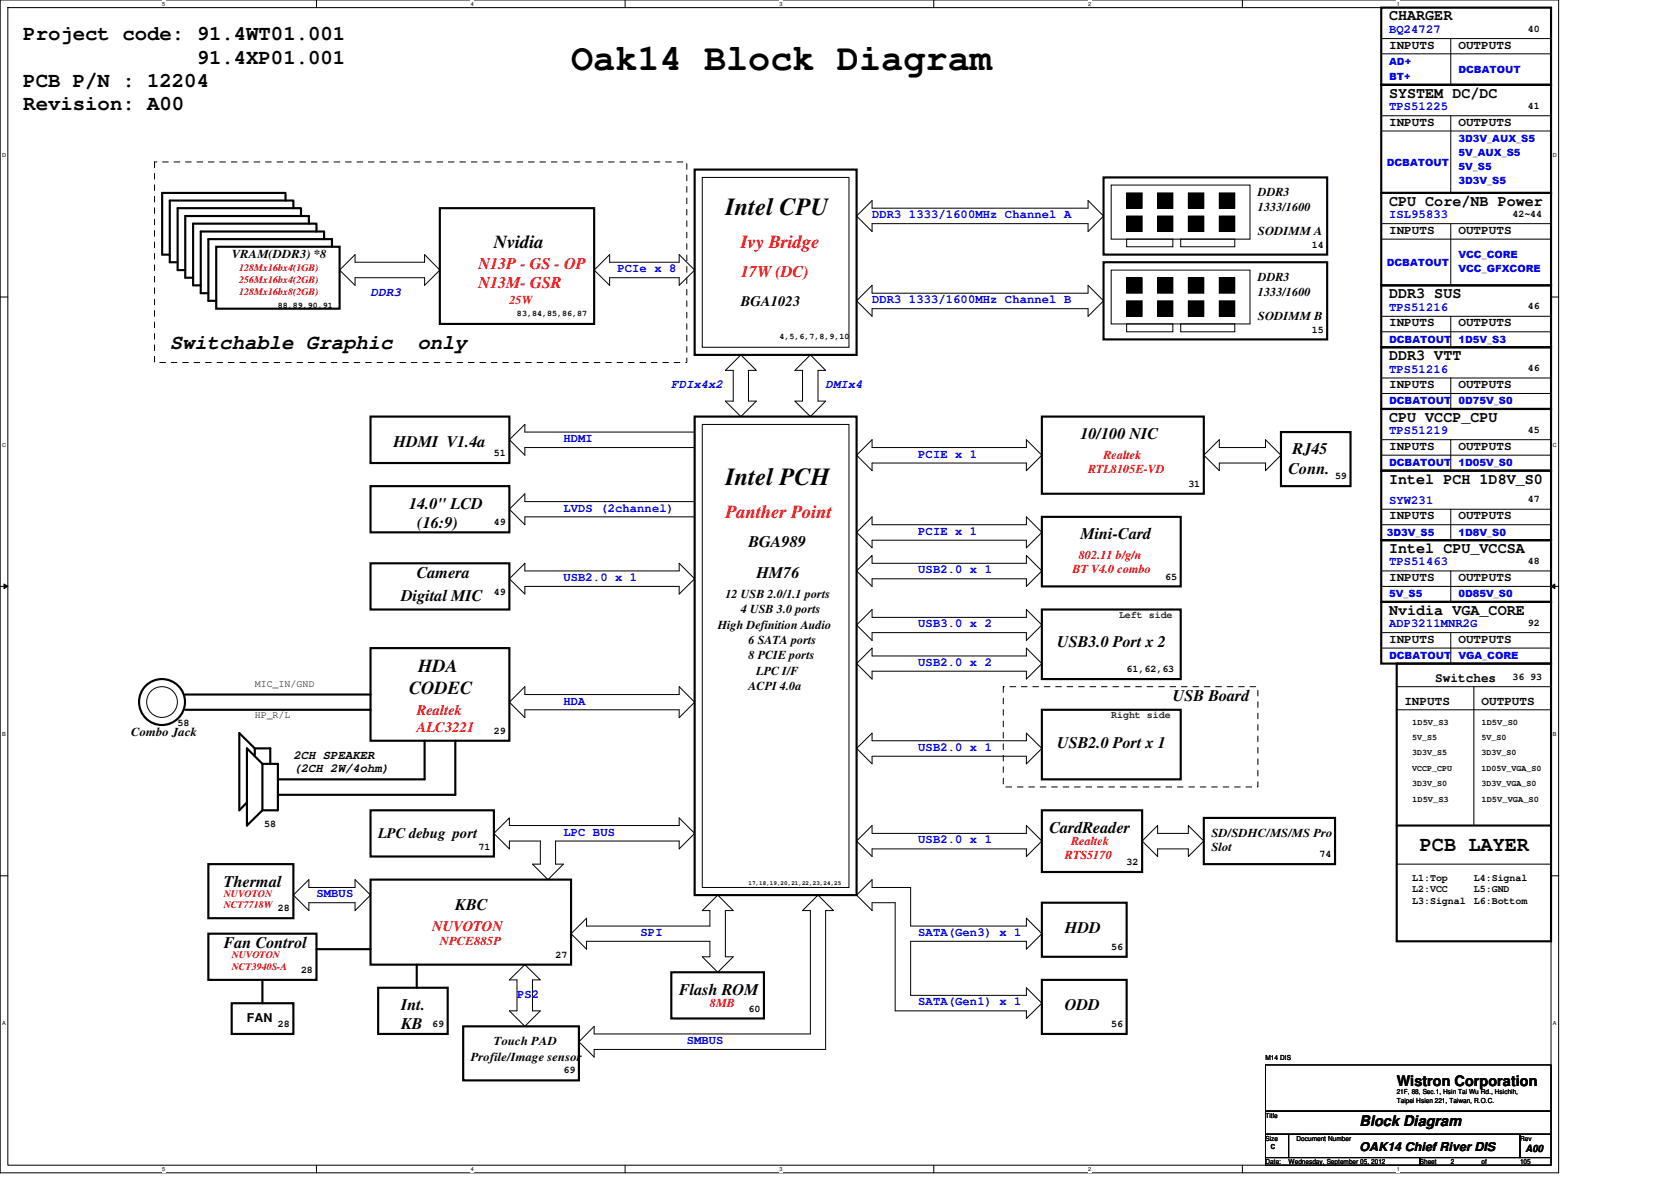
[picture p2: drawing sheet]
<svg xmlns="http://www.w3.org/2000/svg" width="297mm" height="210mm" viewBox="0 0 297 210" stroke-linecap="round" stroke-linejoin="round" font-family="sans-serif">
<defs><g id="words">
<text font-size="6.6" x="101.5" y="12.4">Oak14 Block Diagram</text>
<g font-size="4.4">
<text x="128.9" y="38.2">Intel CPU</text>
<text x="128.9" y="86.2">Intel PCH</text>
</g>
<g font-size="3.7">
<text x="4.1" y="7.2">Project code: 91.4WT01.001</text>
<text x="35" y="11.3">91.4XP01.001</text>
<text x="4.1" y="15.5">PCB P/N : 12204</text>
<text x="4.1" y="19.6">Revision: A00</text>
<text x="30.2" y="62.1">Switchable Graphic</text>
<text x="74.2" y="62.1">only</text>
<text x="252.4" y="151.2">PCB LAYER</text>
</g>
<g font-size="3.3">
<text x="87.8" y="44.1">Nvidia</text>
<text x="74.3" y="119.5">HDA</text>
<text x="72.7" y="123.3">CODEC</text>
</g>
<g font-size="3.3" fill="#f00">
<text x="131.7" y="44.1">Ivy Bridge</text>
<text x="128.9" y="92.1">Panther Point</text>
</g>
<g font-size="2.9" fill="#f00">
<text x="85" y="47.9">N13P - GS - OP</text>
<text x="85" y="51.3">N13M- GSR</text>
<text x="131.7" y="49.2">17W (DC)</text>
</g>
<g font-size="2.9">
<text x="70" y="79.4">HDMI V1.4a</text>
<text x="192.1" y="78.1">10/100 NIC</text>
<text x="229.8" y="80.8">RJ45</text>
<text x="229.1" y="84.2">Conn.</text>
<text x="72.7" y="90.4">14.0&quot; LCD</text>
<text x="74.2" y="93.8">(16:9)</text>
<text x="192.1" y="95.9">Mini-Card</text>
<text x="133.1" y="97.2">BGA989</text>
<text x="71.3" y="106.8">Digital MIC</text>
<text x="74.1" y="102.7">Camera</text>
<text x="134.4" y="102.7">HM76</text>
<text x="187.9" y="115.1">USB3.0 Port x 2</text>
<text x="208.5" y="124.7">USB Board</text>
<text x="187.9" y="132.9">USB2.0 Port x 1</text>
<text x="186.6" y="148">CardReader</text>
<text x="39.8" y="157.6">Thermal</text>
<text x="80.9" y="161.7">KBC</text>
<text x="189.3" y="165.8">HDD</text>
<text x="39.8" y="168.6">Fan Control</text>
<text x="71.3" y="179.5">Int.</text>
<text x="120.7" y="176.8">Flash ROM</text>
<text x="189.3" y="179.5">ODD</text>
<text x="71.3" y="182.9">KB</text>
</g>
<g font-size="2.7">
<text x="246.9" y="3.6">CHARGER</text>
<text x="246.9" y="17.4">SYSTEM DC/DC</text>
<text x="246.9" y="36.6">CPU Core/NB Power</text>
<text x="246.9" y="53">DDR3 SUS</text>
<text x="246.9" y="64">DDR3 VTT</text>
<text x="246.9" y="75">CPU VCCP_CPU</text>
<text x="246.9" y="85.9">Intel PCH 1D8V_S0</text>
<text x="246.9" y="98.3">Intel CPU_VCCSA</text>
<text x="246.9" y="109.3">Nvidia VGA_CORE</text>
</g>
<g font-size="2.6">
<text x="131.7" y="54.4">BGA1023</text>
<text x="67.2" y="149">LPC debug port</text>
<text x="248.3" y="193">Wistron Corporation</text>
<text x="241.7" y="200.1">Block Diagram</text>
</g>
<g font-size="2.6" fill="#f00">
<text x="74.1" y="127.1">Realtek</text>
<text x="74.1" y="130">ALC3221</text>
<text x="76.8" y="165.5">NUVOTON</text>
</g>
<text font-size="2.3" x="255.1" y="121.2">Switches</text>
<g font-size="2.2" fill="#00f">
<text x="246.9" y="5.9">BQ24727</text>
<text x="246.9" y="19.6">TPS51225</text>
<text x="155" y="38.8">DDR3 1333/1600MHz Channel A</text>
<text x="246.9" y="38.8">ISL95833</text>
<text x="65.9" y="52.5">DDR3</text>
<text x="109.8" y="48.4">PCIe x 8</text>
<text x="155" y="53.9">DDR3 1333/1600MHz Channel B</text>
<text x="246.9" y="55.2">TPS51216</text>
<text x="119.3" y="69">FDIx4x2</text>
<text x="146.8" y="69">DMIx4</text>
<text x="246.9" y="66.2">TPS51216</text>
<text x="246.9" y="77.2">TPS51219</text>
<text x="100.2" y="78.6">HDMI</text>
<text x="163.2" y="81.3">PCIE x 1</text>
<text x="246.9" y="89.5">SYW231</text>
<text x="100.2" y="90.9">LVDS (2channel)</text>
<text x="163.2" y="95">PCIE x 1</text>
<text x="163.2" y="101.9">USB2.0 x 1</text>
<text x="246.9" y="100.5">TPS51463</text>
<text x="100.2" y="103.3">USB2.0 x 1</text>
<text x="163.2" y="111.5">USB3.0 x 2</text>
<text x="246.9" y="111.5">ADP3211MNR2G</text>
<text x="163.2" y="118.4">USB2.0 x 2</text>
<text x="100.2" y="125.2">HDA</text>
<text x="163.2" y="133.4">USB2.0 x 1</text>
<text x="100.2" y="148.5">LPC BUS</text>
<text x="163.2" y="149.9">USB2.0 x 1</text>
<text x="56.3" y="159.5">SMBUS</text>
<text x="113.9" y="166.4">SPI</text>
<text x="163.2" y="166.4">SATA(Gen3) x 1</text>
<text x="91.9" y="177.3">PS2</text>
<text x="163.2" y="178.7">SATA(Gen1) x 1</text>
<text x="122.1" y="185.5">SMBUS</text>
</g>
<g font-size="2.2">
<text x="246.9" y="8.6">INPUTS</text>
<text x="259.2" y="8.6">OUTPUTS</text>
<text x="246.9" y="22.4">INPUTS</text>
<text x="259.2" y="22.4">OUTPUTS</text>
<text x="223.6" y="34.9">DDR3</text>
<text x="223.6" y="37.4">1333/1600</text>
<text x="223.6" y="41.7">SODIMM A</text>
<text x="246.9" y="41.5">INPUTS</text>
<text x="259.2" y="41.5">OUTPUTS</text>
<text x="41.2" y="45.8">VRAM(DDR3) *8</text>
<text x="223.6" y="50">DDR3</text>
<text x="223.6" y="52.5">1333/1600</text>
<text x="223.6" y="56.9">SODIMM B</text>
<text x="246.9" y="58">INPUTS</text>
<text x="259.2" y="58">OUTPUTS</text>
<text x="246.9" y="69">INPUTS</text>
<text x="259.2" y="69">OUTPUTS</text>
<text x="246.9" y="79.9">INPUTS</text>
<text x="259.2" y="79.9">OUTPUTS</text>
<text x="246.9" y="92.3">INPUTS</text>
<text x="259.2" y="92.3">OUTPUTS</text>
<text x="128.9" y="106.2">12 USB 2.0/1.1 ports</text>
<text x="246.9" y="103.3">INPUTS</text>
<text x="259.2" y="103.3">OUTPUTS</text>
<text x="127.6" y="111.7">High Definition Audio</text>
<text x="131.7" y="109">4 USB 3.0 ports</text>
<text x="133" y="114.4">6 SATA ports</text>
<text x="133.1" y="117.2">8 PCIE ports</text>
<text x="134.4" y="119.9">LPC I/F</text>
<text x="246.9" y="114.2">INPUTS</text>
<text x="259.2" y="114.2">OUTPUTS</text>
<text x="133" y="122.7">ACPI 4.0a</text>
<text x="249.6" y="125.2">INPUTS</text>
<text x="263.4" y="125.2">OUTPUTS</text>
<text x="23.3" y="130.9">Combo Jack</text>
<text x="52.2" y="134.8">2CH SPEAKER</text>
<text x="52.2" y="137.3">(2CH 2W/4ohm)</text>
<text x="215.3" y="148.7">SD/SDHC/MS/MS Pro</text>
<text x="215.3" y="151.3">Slot</text>
<text x="43.9" y="181.7">FAN</text>
<text x="87.8" y="185.8">Touch PAD</text>
<text x="83.7" y="188.5">Profile/Image sensor</text>
<text x="241.7" y="204.6">OAK14 Chief River DIS</text>
</g>
<g font-size="2.2" fill="#f00">
<text x="90.5" y="54.1">25W</text>
<text x="196.2" y="81.5">Realtek</text>
<text x="193.4" y="84.1">RTL8105E-VD</text>
<text x="190.7" y="101.9">BT V4.0 combo</text>
<text x="191.8" y="99.4">802.11 b/g/n</text>
<text x="189.3" y="152.7">RTS5170</text>
<text x="190.4" y="150.1">Realtek</text>
<text x="78.2" y="167.9">NPCE885P</text>
<text x="126.2" y="178.9">8MB</text>
</g>
<g font-size="1.8">
<text x="271.6" y="5.6">40</text>
<text x="271.6" y="19.3">41</text>
<text x="268.9" y="38.5">42~44</text>
<text x="233.2" y="44">14</text>
<text x="233.2" y="59.1">15</text>
<text x="271.6" y="55">46</text>
<text x="271.6" y="66">46</text>
<text x="271.6" y="77">45</text>
<text x="87.8" y="81.1">51</text>
<text x="211.2" y="86.5">31</text>
<text x="237.3" y="85.2">59</text>
<text x="271.6" y="89.3">47</text>
<text x="87.8" y="93.4">49</text>
<text x="271.6" y="100.2">48</text>
<text x="87.8" y="105.7">49</text>
<text x="207.1" y="103">65</text>
<text x="271.6" y="111.3">92</text>
<text x="200.3" y="119.5">61,62,63</text>
<text x="45.3" y="122.1">MIC_IN/GND</text>
<text x="268.9" y="120.8">36 93</text>
<text x="31.6" y="129.1">58</text>
<text x="45.3" y="127.6">HP_R/L</text>
<text x="87.8" y="130.4">29</text>
<text x="46.9" y="146.9">58</text>
<text x="85" y="151">71</text>
<text x="200.3" y="153.8">32</text>
<text x="234.6" y="152.4">74</text>
<text x="49.4" y="162">28</text>
<text x="251" y="156.5">L1:Top</text>
<text x="251" y="158.6">L2:VCC</text>
<text x="251" y="160.7">L3:Signal</text>
<text x="262" y="156.5">L4:Signal</text>
<text x="262" y="158.6">L5:GND</text>
<text x="262" y="160.7">L6:Bottom</text>
<text x="53.5" y="173">28</text>
<text x="98.8" y="170.2">27</text>
<text x="197.5" y="168.8">56</text>
<text x="133" y="179.8">60</text>
<text x="49.4" y="182.5">28</text>
<text x="76.8" y="182.5">69</text>
<text x="197.5" y="182.5">56</text>
<text x="100.2" y="190.8">69</text>
<text x="271.2" y="204.7">A00</text>
</g>
<g font-size="1.8" fill="#00f">
<text x="246.9" y="11.5">AD+</text>
<text x="246.9" y="14.3">BT+</text>
<text x="259.2" y="12.9">DCBATOUT</text>
<text x="246.5" y="29.5">DCBATOUT</text>
<text x="259.2" y="25.2">3D3V_AUX_S5</text>
<text x="259.2" y="27.7">5V_AUX_S5</text>
<text x="259.2" y="30.2">5V_S5</text>
<text x="259.2" y="32.7">3D3V_S5</text>
<text x="246.5" y="47.3">DCBATOUT</text>
<text x="259.2" y="45.8">VCC_CORE</text>
<text x="259.2" y="48.3">VCC_GFXCORE</text>
<text x="246.9" y="60.9">DCBATOUT</text>
<text x="259.2" y="60.9">1D5V_S3</text>
<text x="246.9" y="71.9">DCBATOUT</text>
<text x="259.2" y="71.9">0D75V_S0</text>
<text x="246.9" y="82.8">DCBATOUT</text>
<text x="259.2" y="82.8">1D05V_S0</text>
<text x="246.5" y="95.3">3D3V_S5</text>
<text x="259.2" y="95.2">1D8V_S0</text>
<text x="246.9" y="106.2">5V_S5</text>
<text x="259.2" y="106.2">0D85V_S0</text>
<text x="246.9" y="117.1">DCBATOUT</text>
<text x="259.2" y="117.1">VGA_CORE</text>
</g>
<g font-size="1.8" fill="#f00">
<text x="42.5" y="48.2">128Mx16bx4(1GB)</text>
<text x="42.5" y="50.3">256Mx16bx4(2GB)</text>
<text x="42.5" y="52.4">128Mx16bx8(2GB)</text>
<text x="39.8" y="159.3">NUVOTON</text>
<text x="39.8" y="161.4">NCT7718W</text>
<text x="41.2" y="170.3">NUVOTON</text>
<text x="41.2" y="172.4">NCT3940S-A</text>
</g>
<g font-size="1.8" fill="#008000">
<text x="198.9" y="109.9">Left side</text>
<text x="197.5" y="127.7">Right side</text>
</g>
<g font-size="1.5">
<text x="49.4" y="54.7">88,89,90,91</text>
<text x="91.9" y="56.1">83,84,85,86,87</text>
<text x="138.6" y="60.2">4,5,6,7,8,9,10</text>
<text x="251" y="131.5">5V_S5</text>
<text x="251" y="128.8">1D5V_S3</text>
<text x="263.4" y="128.8">1D5V_S0</text>
<text x="263.4" y="131.5">5V_S0</text>
<text x="251" y="137">VCCP_CPU</text>
<text x="251" y="134.2">3D3V_S5</text>
<text x="263.4" y="137">1D05V_VGA_S0</text>
<text x="263.4" y="134.2">3D3V_S0</text>
<text x="251" y="142.5">1D5V_S3</text>
<text x="251" y="139.7">3D3V_S0</text>
<text x="263.4" y="142.5">1D5V_VGA_S0</text>
<text x="263.4" y="139.7">3D3V_VGA_S0</text>
</g>
<g font-size="1.2" fill="#fff">
<text x="270.2" y="39.4">33</text>
<text x="270.2" y="49">26</text>
</g>
<g font-size="1.2">
<text x="225" y="188.3">M14 DIS</text>
<text x="248.3" y="194.5">21F, 88, Sec.1, Hsin Tai Wu Rd., Hsichih,</text>
<text x="248.3" y="196">Taipei Hsien 221, Taiwan, R.O.C.</text>
<text x="225" y="198.6">Title</text>
<text x="225" y="202.7">Size</text>
<text x="230.5" y="202.7">Document Number</text>
<text x="270.2" y="202.7">Rev</text>
<text x="225" y="206.9">Date:</text>
<text x="225.9" y="204.3">C</text>
<text x="229.1" y="206.9">Wednesday, September 05, 2012</text>
<text x="252.4" y="206.9">Sheet</text>
<text x="257.9" y="206.9">2</text>
<text x="263.4" y="206.9">of</text>
<text x="270.2" y="206.9">105</text>
</g>
<text font-size="1.1" x="133.1" y="157.2">17,18,19,20,21,22,23,24,25</text>
<g font-size="1">
<text x="28.8" y="1">5</text>
<text x="83.7" y="1">4</text>
<text x="138.6" y="1">3</text>
<text x="193.4" y="1">2</text>
<text x="248.3" y="1">1</text>
<text x=".4" y="27.9">D</text>
<text x="276.1" y="27.9">D</text>
<text x=".4" y="79.4">C</text>
<text x="276.1" y="79.4">C</text>
<text x=".4" y="130.8">B</text>
<text x="276.1" y="130.8">B</text>
<text x=".4" y="182.2">A</text>
<text x="276.1" y="182.2">A</text>
<text x="28.8" y="208.1">5</text>
<text x="83.7" y="208.1">4</text>
<text x="138.6" y="208.1">3</text>
<text x="193.4" y="208.1">2</text>
<text x="248.3" y="208.1">1</text>
</g>
</g></defs>
<path d="M0 0h277.1v208.4h-277.1zM1.4 1.4h274.3v205.7h-274.3z" fill="none" stroke="#000" stroke-width=".18"/>
<g fill="#fff">
<path d="M28.8 .1h.6v1.1h-.6z"/>
<path d="M28.8 207.2h.6v1.1h-.6z"/>
</g>
<path d="M56.3 0v1.4M56.3 207.1v1.3" fill="none" stroke="#000" stroke-width=".18"/>
<g fill="#fff">
<path d="M83.7 .1h.5v1.1h-.5z"/>
<path d="M83.7 207.2h.5v1.1h-.5z"/>
</g>
<path d="M111.1 0v1.4M111.1 207.1v1.3" fill="none" stroke="#000" stroke-width=".18"/>
<g fill="#fff">
<path d="M138.6 .1h.5v1.1h-.5z"/>
<path d="M138.6 207.2h.5v1.1h-.5z"/>
</g>
<path d="M166 0v1.4M166 207.1v1.3" fill="none" stroke="#000" stroke-width=".18"/>
<g fill="#fff">
<path d="M193.4 .1h.6v1.1h-.6z"/>
<path d="M193.4 207.2h.6v1.1h-.6z"/>
</g>
<path d="M220.8 0v1.4M220.8 207.1v1.3" fill="none" stroke="#000" stroke-width=".18"/>
<g fill="#fff">
<path d="M248.3 .1h.5v1.1h-.5z"/>
<path d="M248.3 207.2h.5v1.1h-.5z"/>
<path d="M.4 27.1h.7v1.1h-.7z"/>
<path d="M276.1 27.1h.7v1.1h-.7z"/>
<path d="M.4 78.5h.7v1.1h-.7z"/>
<path d="M276.1 78.5h.7v1.1h-.7z"/>
</g>
<path d="M0 52.8h1.4M275.7 52.8h1.4" fill="none" stroke="#000" stroke-width=".18"/>
<g fill="#fff">
<path d="M.4 129.9h.6v1.1h-.6z"/>
<path d="M276.1 129.9h.6v1.1h-.6z"/>
</g>
<path d="M0 104.2h1.4M.7 103.8l.7 .4-.7 .4zM275.7 104.2l.7-.4v.8zM275.7 104.2h1.4" fill="none" stroke="#000" stroke-width=".18"/>
<path d="M.7 103.8l.7 .4-.7 .4zM275.7 104.2l.7-.4v.8z" fill="#000"/>
<g fill="#fff">
<path d="M.4 181.4h.6v1.1h-.6z"/>
<path d="M276.1 181.4h.6v1.1h-.6z"/>
</g>
<g fill="none" stroke="#000" stroke-width=".18">
<path d="M245.5 6.9h30.2M245.5 9.6h30.2M257.9 6.9v8.2M124.8 31.5h26.1v30.2h-26.1zM152.3 38.4l2.7-2.8v1.4h38.4v-1.4l2.8 2.8-2.8 2.7v-1.3h-38.4v1.3zM197.5 32.9h24.7v9.6h-24.7zM200.3 34.3h2.7v2.7h-2.7zM200.3 38.4h2.7v2.7h-2.7zM205.8 34.3h2.7v2.7h-2.7zM205.8 38.4h2.7v2.7h-2.7zM211.2 38.4h2.8v2.7h-2.8zM211.2 34.3h2.8v2.7h-2.8z"/>
<path d="M216.7 38.4h2.8v2.7h-2.8zM216.7 34.3h2.8v2.7h-2.8zM245.5 20.6h30.2M245.5 23.3h30.2M245.5 39.8h30.2M257.9 20.6v13.7M257.9 39.8v10.9M63.1 45.3v1.3h12.4v-1.3l2.7 2.7-2.7 2.7v-1.3h-12.4v1.3l-2.7-2.7zM108.4 45.3v1.3h12.3v-1.3l2.8 2.7-2.8 2.7v-1.3h-12.3v1.3l-2.8-2.7zM155 50.7v1.4h38.4v-1.4l2.8 2.8-2.8 2.7v-1.3h-38.4v1.3l-2.7-2.7zM197.5 48h24.7v9.6h-24.7zM200.3 42.5h8.2v1.4h-8.2z"/>
<path d="M200.3 57.6h8.2v1.4h-8.2zM200.3 53.5h2.7v2.7h-2.7zM200.3 49.4h2.7v2.7h-2.7zM205.8 53.5h2.7v2.7h-2.7zM205.8 49.4h2.7v2.7h-2.7zM209.9 42.5h9.6v1.4h-9.6zM209.9 57.6h9.6v1.4h-9.6zM211.2 53.5h2.8v2.7h-2.8zM211.2 49.4h2.8v2.7h-2.8zM216.7 53.5h2.8v2.7h-2.8zM216.7 49.4h2.8v2.7h-2.8zM245.5 42.5h30.2"/>
<path d="M245.5 56.2h30.2M245.5 59h30.2M257.9 56.2v5.5M123.5 76.8h-30.2v-1.4l-2.8 2.7 2.8 2.8v-1.4h30.2M124.8 75.4h26.1v82.3h-26.1zM128.9 65.8l2.8-2.7 2.7 2.7h-1.4v5.5h1.4l-2.7 2.7-2.8-2.7h1.4v-5.5zM144.1 63.1l2.7 2.7h-1.4v5.5h1.4l-2.7 2.7-2.8-2.7h1.4v-5.5h-1.4zM155 78.1v1.4h27.5v-1.4l2.7 2.8-2.7 2.8v-1.4h-27.5v1.4l-2.7-2.8zM245.5 78.1h30.2M245.5 67.2h30.2M245.5 69.9h30.2M257.9 78.1v5.6"/>
<path d="M257.9 67.2v5.5M123.5 89.2h-30.2v-1.4l-2.8 2.7 2.8 2.8v-1.4h30.2M155 91.9v1.4h27.5v-1.4l2.7 2.7-2.7 2.8v-1.4h-27.5v1.4l-2.7-2.8zM155 98.7v1.4h27.5v-1.4l2.7 2.8-2.7 2.7v-1.3h-27.5v1.3l-2.7-2.7zM214 80.9l2.7-2.8v1.4h8.3v-1.4l2.7 2.8-2.7 2.8v-1.4h-8.3v1.4zM245.5 90.5h30.2M245.5 80.9h30.2M245.5 93.3h30.2M257.9 90.5v5.5M93.3 100.1v1.4h27.4v-1.4l2.8 2.8-2.8 2.7v-1.4h-27.4v1.4l-2.8-2.7zM155 108.3v1.4h27.5v-1.4l2.7 2.8-2.7 2.7v-1.4h-27.5v1.4l-2.7-2.7zM155 115.2v1.4h27.5v-1.4l2.7 2.7-2.7 2.8v-1.4h-27.5v1.4l-2.7-2.8z"/>
<path d="M245.5 115.2h30.2M245.5 112.4h30.2M245.5 104.2h30.2M245.5 101.5h30.2M257.9 112.4v5.5M257.9 101.5v5.5M93.3 122v1.4h27.4v-1.4l2.8 2.8-2.8 2.8v-1.4h-27.4v1.4l-2.8-2.8zM152.3 133l2.7-2.7v1.4h27.5v-1.4l2.7 2.7-2.7 2.8v-1.4h-27.5v1.4zM248.3 122h27.4M248.3 126.2h27.4M262 122v24.7M0 155.7h1.4"/>
<path d="M52.2 159.1l2.7-2.8v1.4h8.2v-1.4l2.8 2.8-2.8 2.7v-1.4h-8.2v1.4zM90.5 145.4v1.3h30.2v-1.3l2.8 2.7-2.8 2.8v-1.4h-21.9v4.1h1.4l-2.8 2.7-2.7-2.7h1.4v-4.1h-5.6v1.4l-2.7-2.8zM152.3 159.1l2.7-2.8v1.4h6.9v6.9h20.6v-1.4l2.7 2.7-2.7 2.8v-1.4h-20.6v9.6h20.6v-1.3l2.7 2.7-2.7 2.7v-1.3h-23.4v-19.3h-4.1v1.4zM152.3 149.5l2.7-2.8v1.4h27.5v-1.4l2.7 2.8-2.7 2.7v-1.3h-27.5v1.3zM203 149.5l2.8-2.8v1.4h5.4v-1.4l2.8 2.8-2.8 2.7v-1.3h-5.4v1.3zM248.3 153.6h27.4M275.7 155.7h1.4M90.5 174.2l2.8-2.8 2.8 2.8h-1.4v5.5h1.4l-2.8 2.7-2.8-2.7h1.4v-5.5zM101.5 165.9l2.8-2.7v1.4h21.9v-2.8h-1.4l2.8-2.7 2.7 2.7h-1.4v8.3h1.4l-2.7 2.7-2.8-2.7h1.4v-2.8h-21.9v1.4zM105.6 182.4v1.4h38.5v-22h-1.4l2.7-2.7 2.8 2.7h-1.4v24.7h-41.2v1.4l-2.7-2.7zM225 189.3h50.7v8.2h-50.7zM225 197.5h50.7v4.1h-50.7z"/>
<path d="M225 201.6h4.1v4.1h-4.1zM225 205.7h27.4v1.4h-27.4zM229.1 201.6h41.1v4.1h-41.1zM252.4 205.7h23.3v1.4h-23.3zM270.2 201.6h5.5v4.1h-5.5z"/>
<circle cx="28.8" cy="124.8" r="2.74"/>
</g>
<g fill="none" stroke="#000" stroke-width=".38">
<path d="M245.5 15.1h30.2v19.2h-30.2zM245.5 1.4h30.2v13.7h-30.2zM50.8 35.6v-1.3h-22v11h1.4M52.2 37v-1.4h-22v11h1.4M53.5 38.4v-1.4h-21.9v11h1.3M54.9 39.8v-1.4h-22v11h1.4M78.2 37h27.4v20.6h-27.4zM123.5 30.1h28.8v33h-28.8zM196.2 31.5h39.7v13.8h-39.7zM245.5 34.3h30.2v16.4h-30.2zM38.4 43.9h22v11h-22zM56.3 41.1v-1.3h-22v10.9h1.4"/>
<path d="M57.6 42.5v-1.4h-21.9v11h1.3M59 43.9v-1.4h-22v11h1.4M196.2 46.6h39.7v13.7h-39.7zM245.5 50.7h30.2v11h-30.2zM65.9 74h24.6v8.3h-24.6zM123.5 74h28.8v85.1h-28.8zM185.2 74h28.8v13.8h-28.8zM227.7 76.8h12.4v9.6h-12.4zM245.5 72.7h30.2v11h-30.2zM245.5 61.7h30.2v11h-30.2zM65.9 86.4h24.6v8.2h-24.6zM185.2 91.9h24.7v12.3h-24.7z"/>
<path d="M245.5 83.7h30.2v12.3h-30.2zM245.5 96h30.2v11h-30.2zM65.9 100.1h24.6v8.2h-24.6zM65.9 115.2h24.6v16.5h-24.6zM185.2 108.3h24.7v12.4h-24.7zM245.5 107h30.2v10.9h-30.2zM248.3 117.9h27.4v49.4h-27.4zM32.9 126.2h33M32.9 123.4h33M45.3 134.4v-1.4l-2.8-2.7v13.7l1.4-1.4M45.3 133h2.7v2.8M46.6 135.8l-2.7-2.8v13.7l2.7-2.7"/>
<path d="M46.6 135.8v8.2M46.6 135.8h2.8v8.2h-2.8M75.5 131.7v6.8h-26.1M80.9 131.7v9.6h-31.5M185.2 126.2h24.7v12.3h-24.7zM37 153.6h15.2v9.6h-15.2zM65.9 144h21.9v8.2h-21.9zM65.9 156.3h35.6v15.1h-35.6zM185.2 144h17.8v11h-17.8zM214 145.4h23.3v8.2h-23.3zM248.3 146.7h27.4M37 165.9h19.3v8.3h-19.3z"/>
<path d="M41.2 178.3h11v5.5h-11zM46.6 174.2v4.1M56.3 168.7h9.6M67.2 175.6h12.4v8.2h-12.4zM74.1 171.4v4.2M119.3 172.8h16.5v8.2h-16.5zM185.2 160.4h15.1v9.7h-15.1zM185.2 174.2h15.1v9.6h-15.1zM82.3 182.4h20.6v9.6h-20.6z"/>
<circle cx="28.8" cy="124.8" r="4.1"/>
</g>
<g fill="#000">
<path d="M200.3 34.3h2.7v2.7h-2.7z" fill-rule="evenodd"/>
<path d="M200.3 38.4h2.7v2.7h-2.7z" fill-rule="evenodd"/>
<path d="M205.8 34.3h2.7v2.7h-2.7z" fill-rule="evenodd"/>
<path d="M205.8 38.4h2.7v2.7h-2.7z" fill-rule="evenodd"/>
<path d="M211.2 38.4h2.8v2.7h-2.8z" fill-rule="evenodd"/>
<path d="M211.2 34.3h2.8v2.7h-2.8z" fill-rule="evenodd"/>
<path d="M216.7 38.4h2.8v2.7h-2.8z" fill-rule="evenodd"/>
<path d="M216.7 34.3h2.8v2.7h-2.8z" fill-rule="evenodd"/>
<path d="M200.3 53.5h2.7v2.7h-2.7z" fill-rule="evenodd"/>
<path d="M200.3 49.4h2.7v2.7h-2.7z" fill-rule="evenodd"/>
<path d="M205.8 53.5h2.7v2.7h-2.7z" fill-rule="evenodd"/>
<path d="M205.8 49.4h2.7v2.7h-2.7z" fill-rule="evenodd"/>
<path d="M211.2 53.5h2.8v2.7h-2.8z" fill-rule="evenodd"/>
<path d="M211.2 49.4h2.8v2.7h-2.8z" fill-rule="evenodd"/>
<path d="M216.7 53.5h2.8v2.7h-2.8z" fill-rule="evenodd"/>
<path d="M216.7 49.4h2.8v2.7h-2.8z" fill-rule="evenodd"/>
</g>
<path d="M27.5 28.8h94.6v35.6h-94.6zM178.3 122h45.3v17.9h-45.3z" fill="none" stroke="#000" stroke-width=".18" stroke-dasharray="1 1 1 1 1 1 1 1"/>
<use href="#words"/>
</svg>
